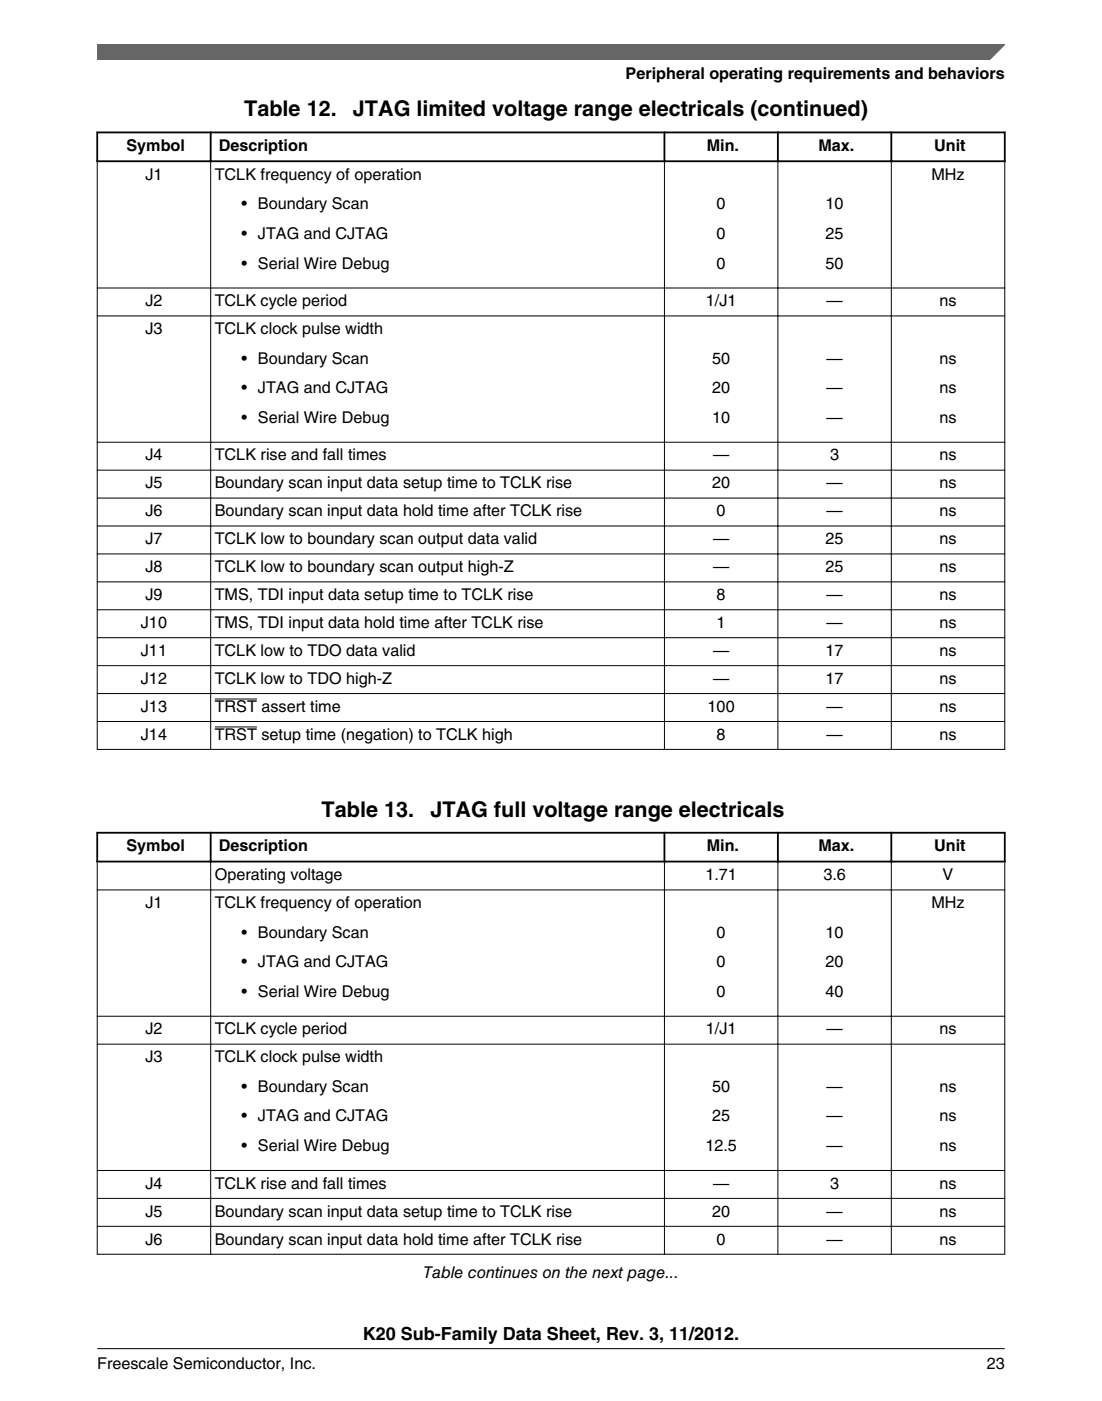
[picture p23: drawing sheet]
<svg xmlns="http://www.w3.org/2000/svg" width="216mm" height="274mm" viewBox="0 0 216 274" stroke-linecap="round" stroke-linejoin="round" font-family="sans-serif">
<defs><g id="words">
<g font-size="4.2">
<text x="47.8" y="22.6">Table 12.</text>
<text x="69.1" y="22.6">JTAG limited voltage range electricals (continued)</text>
<text x="63" y="159.9">Table 13.</text>
<text x="84.3" y="159.9">JTAG full voltage range electricals</text>
</g>
<text font-size="3.5" x="71.1" y="262.3">K20 Sub-Family Data Sheet, Rev. 3, 11/2012.</text>
<g font-size="3.2">
<text x="122.6" y="15.5">Peripheral operating requirements and behaviors</text>
<text x="24.8" y="29.6">Symbol</text>
<text x="42.9" y="29.6">Description</text>
<text x="138.5" y="29.6">Min.</text>
<text x="160.3" y="29.6">Max.</text>
<text x="183" y="29.6">Unit</text>
<text x="28.5" y="35.2">J1</text>
<text x="42.1" y="35.2">TCLK frequency of operation</text>
<text x="182.5" y="35.2">MHz</text>
<text x="47.3" y="41">• Boundary Scan</text>
<text x="140.4" y="41">0</text>
<text x="161.7" y="41">10</text>
<text x="47.3" y="46.8">• JTAG and CJTAG</text>
<text x="140.4" y="46.8">0</text>
<text x="161.7" y="46.8">25</text>
<text x="47.3" y="52.6">• Serial Wire Debug</text>
<text x="140.4" y="52.6">0</text>
<text x="161.7" y="52.6">50</text>
<text x="28.5" y="60">J2</text>
<text x="42.1" y="60">TCLK cycle period</text>
<text x="138.3" y="60">1/J1</text>
<text x="161.9" y="60">—</text>
<text x="184.1" y="60">ns</text>
<text x="28.5" y="65.4">J3</text>
<text x="42.1" y="65.4">TCLK clock pulse width</text>
<text x="47.3" y="71.2">• Boundary Scan</text>
<text x="139.5" y="71.2">50</text>
<text x="161.9" y="71.2">—</text>
<text x="184.1" y="71.2">ns</text>
<text x="47.3" y="77">• JTAG and CJTAG</text>
<text x="139.5" y="77">20</text>
<text x="161.9" y="77">—</text>
<text x="184.1" y="77">ns</text>
<text x="47.3" y="82.8">• Serial Wire Debug</text>
<text x="139.5" y="82.8">10</text>
<text x="161.9" y="82.8">—</text>
<text x="184.1" y="82.8">ns</text>
<text x="28.5" y="90.1">J4</text>
<text x="28.5" y="95.6">J5</text>
<text x="42.1" y="90.1">TCLK rise and fall times</text>
<text x="42.1" y="95.6">Boundary scan input data setup time to TCLK rise</text>
<text x="139.5" y="95.6">20</text>
<text x="139.7" y="90.1">—</text>
<text x="161.9" y="95.6">—</text>
<text x="162.6" y="90.1">3</text>
<text x="184.1" y="90.1">ns</text>
<text x="184.1" y="95.6">ns</text>
<text x="28.5" y="101.1">J6</text>
<text x="42.1" y="101.1">Boundary scan input data hold time after TCLK rise</text>
<text x="140.4" y="101.1">0</text>
<text x="161.9" y="101.1">—</text>
<text x="184.1" y="101.1">ns</text>
<text x="28.5" y="106.6">J7</text>
<text x="42.1" y="106.6">TCLK low to boundary scan output data valid</text>
<text x="139.7" y="106.6">—</text>
<text x="161.7" y="106.6">25</text>
<text x="184.1" y="106.6">ns</text>
<text x="28.5" y="112">J8</text>
<text x="42.1" y="112">TCLK low to boundary scan output high-Z</text>
<text x="139.7" y="112">—</text>
<text x="161.7" y="112">25</text>
<text x="184.1" y="112">ns</text>
<text x="28.5" y="117.5">J9</text>
<text x="42.1" y="117.5">TMS, TDI input data setup time to TCLK rise</text>
<text x="140.4" y="117.5">8</text>
<text x="161.9" y="117.5">—</text>
<text x="184.1" y="117.5">ns</text>
<text x="27.6" y="123">J10</text>
<text x="42.1" y="123">TMS, TDI input data hold time after TCLK rise</text>
<text x="140.4" y="123">1</text>
<text x="161.9" y="123">—</text>
<text x="184.1" y="123">ns</text>
<text x="27.6" y="128.4">J11</text>
<text x="42.1" y="128.4">TCLK low to TDO data valid</text>
<text x="139.7" y="128.4">—</text>
<text x="161.7" y="128.4">17</text>
<text x="184.1" y="128.4">ns</text>
<text x="27.6" y="133.9">J12</text>
<text x="42.1" y="133.9">TCLK low to TDO high-Z</text>
<text x="139.7" y="133.9">—</text>
<text x="161.7" y="133.9">17</text>
<text x="184.1" y="133.9">ns</text>
<text x="27.6" y="139.4">J13</text>
<text x="42.1" y="139.4">TRST assert time</text>
<text x="138.6" y="139.4">100</text>
<text x="161.9" y="139.4">—</text>
<text x="184.1" y="139.4">ns</text>
<text x="27.6" y="144.8">J14</text>
<text x="42.1" y="144.8">TRST setup time (negation) to TCLK high</text>
<text x="140.4" y="144.8">8</text>
<text x="161.9" y="144.8">—</text>
<text x="184.1" y="144.8">ns</text>
<text x="24.8" y="166.7">Symbol</text>
<text x="42.9" y="166.7">Description</text>
<text x="138.5" y="166.7">Min.</text>
<text x="160.3" y="166.7">Max.</text>
<text x="183" y="166.7">Unit</text>
<text x="42.1" y="172.3">Operating voltage</text>
<text x="138.2" y="172.3">1.71</text>
<text x="161.3" y="172.3">3.6</text>
<text x="184.7" y="172.3">V</text>
<text x="28.5" y="177.8">J1</text>
<text x="42.1" y="177.8">TCLK frequency of operation</text>
<text x="182.5" y="177.8">MHz</text>
<text x="47.3" y="183.6">• Boundary Scan</text>
<text x="140.4" y="183.6">0</text>
<text x="161.7" y="183.6">10</text>
<text x="47.3" y="189.4">• JTAG and CJTAG</text>
<text x="140.4" y="189.4">0</text>
<text x="161.7" y="189.4">20</text>
<text x="47.3" y="195.2">• Serial Wire Debug</text>
<text x="140.4" y="195.2">0</text>
<text x="161.7" y="195.2">40</text>
<text x="28.5" y="202.5">J2</text>
<text x="42.1" y="202.5">TCLK cycle period</text>
<text x="138.3" y="202.5">1/J1</text>
<text x="161.9" y="202.5">—</text>
<text x="184.1" y="202.5">ns</text>
<text x="28.5" y="208">J3</text>
<text x="42.1" y="208">TCLK clock pulse width</text>
<text x="47.3" y="213.8">• Boundary Scan</text>
<text x="139.5" y="213.8">50</text>
<text x="161.9" y="213.8">—</text>
<text x="184.1" y="213.8">ns</text>
<text x="47.3" y="219.6">• JTAG and CJTAG</text>
<text x="139.5" y="219.6">25</text>
<text x="161.9" y="219.6">—</text>
<text x="184.1" y="219.6">ns</text>
<text x="47.3" y="225.4">• Serial Wire Debug</text>
<text x="138.2" y="225.4">12.5</text>
<text x="161.9" y="225.4">—</text>
<text x="184.1" y="225.4">ns</text>
<text x="28.5" y="232.7">J4</text>
<text x="42.1" y="232.7">TCLK rise and fall times</text>
<text x="139.7" y="232.7">—</text>
<text x="162.6" y="232.7">3</text>
<text x="184.1" y="232.7">ns</text>
<text x="28.5" y="238.2">J5</text>
<text x="42.1" y="238.2">Boundary scan input data setup time to TCLK rise</text>
<text x="139.5" y="238.2">20</text>
<text x="161.9" y="238.2">—</text>
<text x="184.1" y="238.2">ns</text>
<text x="28.5" y="243.7">J6</text>
<text x="42.1" y="243.7">Boundary scan input data hold time after TCLK rise</text>
<text x="140.4" y="243.7">0</text>
<text x="161.9" y="243.7">—</text>
<text x="184.1" y="243.7">ns</text>
<text x="82.9" y="250.2">Table continues on the next page...</text>
<text x="19" y="268">Freescale Semiconductor, Inc.</text>
<text x="193.3" y="268">23</text>
</g>
</g></defs>
<path d="M42.1 136.9h8.3" fill="none" stroke="#000" stroke-width=".2"/>
<g fill="#fff">
<path d="M130.3 135.9h22v5.3h-22z" fill-rule="evenodd"/>
<path d="M152.5 135.9h22v5.3h-22z" fill-rule="evenodd"/>
<path d="M174.7 135.9h22.1v5.3h-22.1z" fill-rule="evenodd"/>
<path d="M19.1 141.4h22.1v5.2h-22.1z" fill-rule="evenodd"/>
<path d="M41.4 141.4h88.7v5.2h-88.7z" fill-rule="evenodd"/>
</g>
<path d="M42.1 142.3h8.3" fill="none" stroke="#000" stroke-width=".2"/>
<g fill="#fff">
<path d="M130.3 141.4h22v5.2h-22z" fill-rule="evenodd"/>
<path d="M152.5 141.4h22v5.2h-22z" fill-rule="evenodd"/>
<path d="M174.7 141.4h22.1v5.2h-22.1z" fill-rule="evenodd"/>
</g>
<path d="M18.9 25.9h178.1M18.9 31.6h178.1M19 25.8v5.9M41.3 25.8v5.9M130.2 25.8v5.9M152.4 25.8v5.9M174.6 25.8v5.9M196.8 25.8v5.9" fill="none" stroke="#000" stroke-width=".35"/>
<g fill="none" stroke="#000" stroke-width=".2">
<path d="M19 31.7v115.1M41.3 31.4v115.4M130.2 31.4v115.4M152.4 31.4v115.4M174.6 31.4v115.4M196.8 31.7v115.1M19 56.4h177.9M19 61.9h177.9M19 86.6h177.9M19 92.1h177.9M19 97.5h177.9M19 103h177.9"/>
<path d="M19 108.5h177.9M19 113.9h177.9M19 119.4h177.9M19 124.9h177.9M19 130.3h177.9M19 135.8h177.9M19 141.3h177.9M19 146.7h177.9"/>
</g>
<g fill="#fff">
<path d="M19 156.4h177.8v94.9h-177.8z" fill-rule="evenodd"/>
<path d="M19.2 163.2h21.9v5.3h-21.9z" fill-rule="evenodd"/>
<path d="M41.5 163.2h88.5v5.3h-88.5z" fill-rule="evenodd"/>
<path d="M130.4 163.2h21.8v5.3h-21.8z" fill-rule="evenodd"/>
<path d="M152.6 163.2h21.8v5.3h-21.8z" fill-rule="evenodd"/>
<path d="M174.8 163.2h21.9v5.3h-21.9z" fill-rule="evenodd"/>
<path d="M19.1 168.9h22.1v5.3h-22.1z" fill-rule="evenodd"/>
<path d="M41.4 168.9h88.7v5.3h-88.7z" fill-rule="evenodd"/>
<path d="M130.3 168.9h22v5.3h-22z" fill-rule="evenodd"/>
<path d="M152.5 168.9h22v5.3h-22z" fill-rule="evenodd"/>
<path d="M174.7 168.9h22.1v5.3h-22.1z" fill-rule="evenodd"/>
<path d="M19.1 174.3h22.1v24.6h-22.1z" fill-rule="evenodd"/>
<path d="M41.4 174.3h88.7v24.6h-88.7z" fill-rule="evenodd"/>
<path d="M130.3 174.3h22v24.6h-22z" fill-rule="evenodd"/>
<path d="M152.5 174.3h22v24.6h-22z" fill-rule="evenodd"/>
<path d="M174.7 174.3h22.1v24.6h-22.1z" fill-rule="evenodd"/>
<path d="M19.1 199.1h22.1v5.3h-22.1z" fill-rule="evenodd"/>
<path d="M41.4 199.1h88.7v5.3h-88.7z" fill-rule="evenodd"/>
<path d="M130.3 199.1h22v5.3h-22z" fill-rule="evenodd"/>
<path d="M152.5 199.1h22v5.3h-22z" fill-rule="evenodd"/>
<path d="M174.7 199.1h22.1v5.3h-22.1z" fill-rule="evenodd"/>
<path d="M19.1 204.5h22.1v24.6h-22.1z" fill-rule="evenodd"/>
<path d="M41.4 204.5h88.7v24.6h-88.7z" fill-rule="evenodd"/>
<path d="M130.3 204.5h22v24.6h-22z" fill-rule="evenodd"/>
<path d="M152.5 204.5h22v24.6h-22z" fill-rule="evenodd"/>
<path d="M174.7 204.5h22.1v24.6h-22.1z" fill-rule="evenodd"/>
<path d="M19.1 229.3h22.1v5.3h-22.1z" fill-rule="evenodd"/>
<path d="M41.4 229.3h88.7v5.3h-88.7z" fill-rule="evenodd"/>
<path d="M130.3 229.3h22v5.3h-22z" fill-rule="evenodd"/>
<path d="M152.5 229.3h22v5.3h-22z" fill-rule="evenodd"/>
<path d="M174.7 229.3h22.1v5.3h-22.1z" fill-rule="evenodd"/>
<path d="M19.1 234.7h22.1v5.3h-22.1z" fill-rule="evenodd"/>
<path d="M41.4 234.7h88.7v5.3h-88.7z" fill-rule="evenodd"/>
<path d="M130.3 234.7h22v5.3h-22z" fill-rule="evenodd"/>
<path d="M152.5 234.7h22v5.3h-22z" fill-rule="evenodd"/>
<path d="M174.7 234.7h22.1v5.3h-22.1z" fill-rule="evenodd"/>
<path d="M19.1 240.2h22.1v5.3h-22.1z" fill-rule="evenodd"/>
<path d="M41.4 240.2h88.7v5.3h-88.7z" fill-rule="evenodd"/>
<path d="M130.3 240.2h22v5.3h-22z" fill-rule="evenodd"/>
<path d="M152.5 240.2h22v5.3h-22z" fill-rule="evenodd"/>
<path d="M174.7 240.2h22.1v5.3h-22.1z" fill-rule="evenodd"/>
</g>
<path d="M18.9 163.1h178.1M18.9 168.7h178.1M19 162.9v6M41.3 162.9v6M130.2 162.9v6M152.4 162.9v6M174.6 162.9v6M196.8 162.9v6" fill="none" stroke="#000" stroke-width=".35"/>
<g fill="none" stroke="#000" stroke-width=".2">
<path d="M19 174.3h177.9M19 168.8v76.9M41.3 168.5v77.2M130.2 168.5v77.2M152.4 168.5v77.2M174.6 168.5v77.2M196.8 168.8v76.9M19 199h177.9M19 204.5h177.9M19 229.2h177.9M19 234.7h177.9M19 240.1h177.9"/>
<path d="M19 245.6h177.9"/>
</g>
<path d="M19 8.7h177.8l-5.6 3h-172.2z" fill="#666"/>
<path d="M19 11.7v-3h177.8l-3 3" fill="none" stroke="#666" stroke-width=".28"/>
<path d="M19 264.1h177.8" fill="none" stroke="#000" stroke-width=".2"/>
<use href="#words"/>
</svg>
